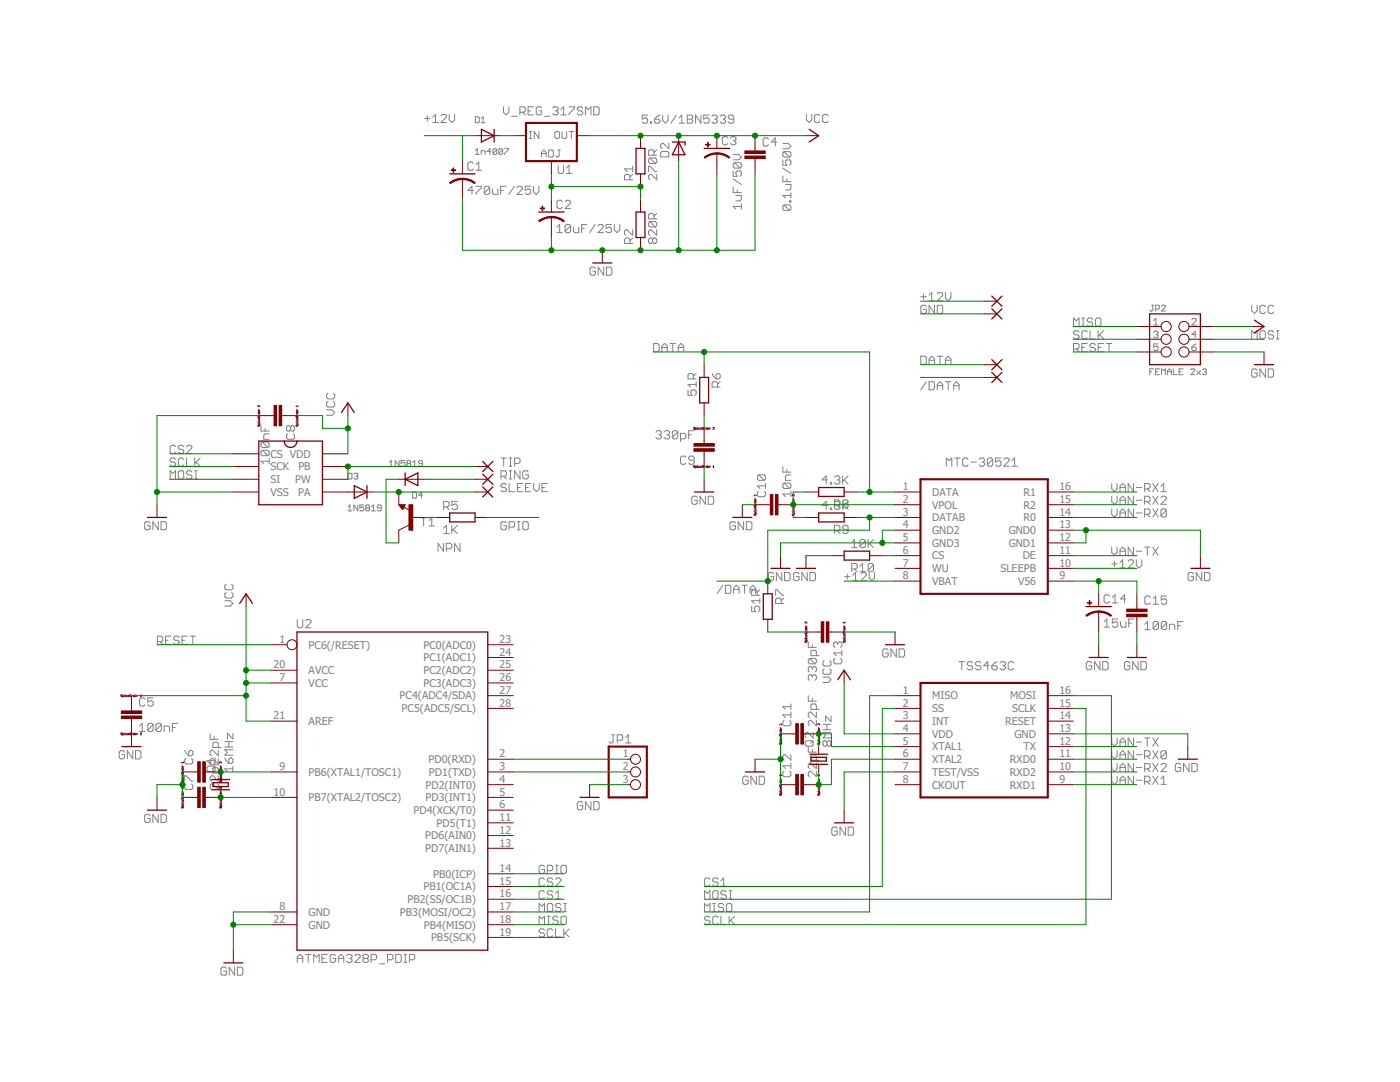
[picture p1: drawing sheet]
<svg xmlns="http://www.w3.org/2000/svg" width="279mm" height="216mm" viewBox="0 0 279 216" stroke-linecap="round" stroke-linejoin="round" font-family="sans-serif">
<defs><g id="words">
<g font-size="2.1" fill="#808080">
<text x="54" y="93.9">SCK</text>
<text x="54" y="91.3">CS VDD</text>
<text x="59.5" y="93.9">PB</text>
<text x="54" y="98.9">VSS</text>
<text x="54" y="96.4">SI</text>
<text x="58.9" y="96.4">PW</text>
<text x="59.5" y="98.9">PA</text>
<text x="180.2" y="97.8">1</text>
<text x="180.2" y="100.4">2</text>
<text x="186" y="98.9">DATA</text>
<text x="186" y="101.5">VPOL</text>
<text x="204.3" y="98.9">R1</text>
<text x="204.3" y="101.5">R2</text>
<text x="211.4" y="97.8">16</text>
<text x="211.4" y="100.4">15</text>
<text x="180.2" y="102.9">3</text>
<text x="180.2" y="105.4">4</text>
<text x="180.2" y="108">5</text>
<text x="186" y="104">DATAB</text>
<text x="186" y="106.6">GND2</text>
<text x="201.3" y="106.6">GND0</text>
<text x="204.3" y="104">R0</text>
<text x="211.4" y="102.9">14</text>
<text x="211.4" y="105.4">13</text>
<text x="211.4" y="108">12</text>
<text x="180.2" y="110.5">6</text>
<text x="180.2" y="113.1">7</text>
<text x="186" y="109.1">GND3</text>
<text x="186" y="111.6">CS</text>
<text x="201.3" y="109.1">GND1</text>
<text x="204.1" y="111.6">DE</text>
<text x="211.4" y="110.5">11</text>
<text x="211.4" y="113.1">10</text>
<text x="180.2" y="115.6">8</text>
<text x="186" y="114.2">WU</text>
<text x="186" y="116.7">VBAT</text>
<text x="199.7" y="114.2">SLEEPB</text>
<text x="203.2" y="116.7">V56</text>
<text x="211.4" y="115.6">9</text>
<text x="55.8" y="128.3">1</text>
<text x="61.6" y="129.4">PC6(/RESET)</text>
<text x="84.5" y="131.9">PC1(ADC1)</text>
<text x="84.5" y="129.4">PC0(ADC0)</text>
<text x="99.7" y="130.8">24</text>
<text x="99.7" y="128.3">23</text>
<text x="54.6" y="133.4">20</text>
<text x="55.8" y="135.9">7</text>
<text x="61.6" y="137">VCC</text>
<text x="61.6" y="134.5">AVCC</text>
<text x="84.5" y="137">PC3(ADC3)</text>
<text x="84.5" y="134.5">PC2(ADC2)</text>
<text x="99.7" y="135.9">26</text>
<text x="99.7" y="133.4">25</text>
<text x="54.6" y="143.5">21</text>
<text x="79.8" y="139.6">PC4(ADC4/SDA)</text>
<text x="80.2" y="142.1">PC5(ADC5/SCL)</text>
<text x="99.7" y="141">28</text>
<text x="99.7" y="138.4">27</text>
<text x="180.2" y="138.4">1</text>
<text x="180.2" y="141">2</text>
<text x="180.2" y="143.5">3</text>
<text x="186" y="139.6">MISO</text>
<text x="186" y="142.1">SS</text>
<text x="201.6" y="139.6">MOSI</text>
<text x="202" y="142.1">SCLK</text>
<text x="211.4" y="138.4">16</text>
<text x="211.4" y="141">15</text>
<text x="211.4" y="143.5">14</text>
<text x="61.6" y="144.6">AREF</text>
<text x="180.2" y="146.1">4</text>
<text x="180.2" y="148.6">5</text>
<text x="186" y="144.6">INT</text>
<text x="186" y="147.2">VDD</text>
<text x="186" y="149.7">XTAL1</text>
<text x="200.6" y="144.6">RESET</text>
<text x="202.5" y="147.2">GND</text>
<text x="204.3" y="149.7">TX</text>
<text x="211.4" y="146.1">13</text>
<text x="211.4" y="148.6">12</text>
<text x="55.8" y="153.7">9</text>
<text x="61.6" y="154.8">PB6(XTAL1/TOSC1)</text>
<text x="85.5" y="152.3">PD0(RXD)</text>
<text x="85.6" y="154.8">PD1(TXD)</text>
<text x="99.7" y="153.7">3</text>
<text x="99.7" y="151.1">2</text>
<text x="124.3" y="151.1">1</text>
<text x="124.3" y="153.7">2</text>
<text x="180.2" y="151.1">6</text>
<text x="180.2" y="153.7">7</text>
<text x="186" y="152.3">XTAL2</text>
<text x="186" y="154.8">TEST/VSS</text>
<text x="201.6" y="152.3">RXD0</text>
<text x="201.6" y="154.8">RXD2</text>
<text x="211.4" y="151.1">11</text>
<text x="211.4" y="153.7">10</text>
<text x="54.6" y="158.8">10</text>
<text x="61.6" y="159.9">PB7(XTAL2/TOSC2)</text>
<text x="84.9" y="159.9">PD3(INT1)</text>
<text x="84.9" y="157.3">PD2(INT0)</text>
<text x="99.7" y="161.3">6</text>
<text x="99.7" y="158.8">5</text>
<text x="99.7" y="156.2">4</text>
<text x="124.3" y="156.2">3</text>
<text x="180.2" y="156.2">8</text>
<text x="186" y="157.3">CKOUT</text>
<text x="201.6" y="157.3">RXD1</text>
<text x="211.4" y="156.2">9</text>
<text x="82.5" y="162.4">PD4(XCK/T0)</text>
<text x="84.9" y="167.5">PD6(AIN0)</text>
<text x="87.1" y="165">PD5(T1)</text>
<text x="99.7" y="166.4">12</text>
<text x="99.7" y="163.8">11</text>
<text x="84.9" y="170">PD7(AIN1)</text>
<text x="99.7" y="174">14</text>
<text x="99.7" y="168.9">13</text>
<text x="84.5" y="177.7">PB1(OC1A)</text>
<text x="86.5" y="175.1">PB0(ICP)</text>
<text x="99.7" y="179.1">16</text>
<text x="99.7" y="176.5">15</text>
<text x="54.6" y="184.2">22</text>
<text x="55.8" y="181.6">8</text>
<text x="61.6" y="182.7">GND</text>
<text x="61.6" y="185.3">GND</text>
<text x="79.8" y="182.7">PB3(MOSI/OC2)</text>
<text x="81.3" y="180.2">PB2(SS/OC1B)</text>
<text x="84.6" y="185.3">PB4(MISO)</text>
<text x="99.7" y="184.2">18</text>
<text x="99.7" y="181.6">17</text>
<text x="86" y="187.8">PB5(SCK)</text>
<text x="99.7" y="186.7">19</text>
</g>
</g></defs>
<g fill="none" stroke="#800080" stroke-width=".2">
<path d="M51.4 84.2h.1M51.5 83.1l.3-.1v.2l-.3 .1zM51.5 82.4h.3v.2l-.2-.1v-.1M51.5 84.8v.2h.1l.2-.2v.2M51.6 83.8v.3l.2-.1v-.2M51.6 82.9h.2M51.6 81.9h.2M51.6 81.7l.1 .2M51.6 82.7l.1 .2M51.8 84.7v-.3l-.2 .1v.2h.4M51.8 84.2l-.2 .1M51.8 83.5v.2l-.2-.2 .1-.1v.3"/>
<path d="M51.8 82v.2l-.2-.2h.1v.2M51.8 80.9v.3l-.2-.3-.1 .1v.2M51.8 84.2v.1M59 84.2h.1M59.1 82.4h.4l-.1 .2-.2-.1v-.1M59.1 84.8v.2h.1l.2-.2v.2M59.1 83h.3l.1 .2-.4 .1zM59.2 83.8l.1 .3 .2-.1v-.2M59.2 81.7l.1 .2M59.2 82.7l.1 .2M59.2 82.9h.3M59.2 81.9h.3"/>
<path d="M59.5 80.9v.3M59.5 82l-.1 .2-.2-.2h.1v.2M59.5 83.5l-.1 .2-.2-.2 .1-.1v.3M59.5 84.2v.1M59.5 84.7l-.1-.3-.2 .1v.2h.4M59.5 84.2l-.3 .1M59.5 81h-.4l.1 .2M138.7 93l-.2-.1-.1 .1 .3 .2h-.3M138.7 85.3h-.2l-.1 .1 .3 .2h-.3M138.8 93.3h.2v-.2l-.2-.1v.4M138.8 85.7h.2v-.2l-.2-.1v.4M139.2 93.3h.1"/>
<path d="M139.2 93v.3M139.2 85.4v.3M139.2 85.7h.1M139.2 85.2v.1M139.2 92.8v.1M139.7 93l-.3 .1 .1 .2h.2M139.7 85.4l-.3 .1 .1 .2h.2M139.8 93.2h.2v-.2l-.2 .1 .2 .2M139.8 85.5h.2v-.1l-.2 .1 .2 .2M140.2 92.9l.2 .1v.3l-.2-.1zM140.2 85.3h.2v.4l-.2-.1zM140.5 85.4v.3"/>
<path d="M140.5 93v.3M140.7 93l-.2 .2M140.7 85.4l-.2 .1M141.1 92.9v.4l-.2-.1v-.2h.2M141.1 85.3v.4l-.2-.1v-.2h.2M141.2 93.2h.3l-.1-.2-.2 .1 .2 .2M141.2 85.5h.3l-.1-.1-.2 .1 .2 .2M141.6 85.4v.3M141.6 93v.3M141.8 93l-.2 .2M141.8 85.4l-.2 .1M142.3 93.3h.2"/>
<path d="M142.3 93l.1-.1v.4M142.3 85.3h.2l-.2 .4h.2M150.6 99.4l.1 .2M150.6 99.6h.3M150.9 98.7v.3M150.9 99.8l-.1 .2-.2-.2h.1v.2M150.9 98.8h-.4l.1 .2M158.2 99.6h.3M158.2 99.4l.2 .2M158.5 99.8l-.1 .2-.2-.2h.2v.2M158.5 98.7v.3l-.3-.3-.1 .1 .1 .2M150.4 102h.1"/>
<path d="M150.5 100.1h.4l-.1 .3-.2-.1v-.2M150.6 102.6v.2l.1-.2h.2l-.1 .2M150.6 100.8h.2l.1 .2-.3 .1zM150.6 101.6l.1 .2 .2-.1v-.1M150.6 100.5l.1 .2M150.6 100.7h.3M150.9 101.3l-.1 .2-.2-.2 .1-.1v.3M150.9 101.9v.2M150.9 102.4v-.1l-.2-.1-.1 .2h.4M150.9 102l-.3 .1M158.1 102h.1M158.1 100.9l.3-.1 .1 .2-.3 .1z"/>
<path d="M158.1 100.1h.4l-.1 .3-.2-.1v-.2M158.2 102.6v.2l.2-.2h.1l-.1 .2M158.2 101.6l.1 .2 .2-.1v-.1M158.2 100.7h.3M158.2 100.5l.2 .2M158.5 102.4v-.1l-.2-.1-.1 .2h.4M158.5 102l-.3 .1M158.5 101.3l-.1 .2-.2-.2 .2-.1v.3M158.5 101.9v.2M24.4 138.7h-.3l.3 .2-.1 .1-.2-.1M24.5 139h.2l.1-.2-.3-.1v.4M24.9 139h.1"/>
<path d="M24.9 138.7l.1 .3M25 138.6h.1M25.4 138.7l-.3 .1 .1 .2h.2M25.5 138.9h.3l-.1-.2-.2 .1 .2 .2M26 138.6l.1 .1v.3l-.2-.1zM26.3 138.7v.3M26.5 138.7l-.2 .2M26.8 138.6v.4l-.2-.1v-.2h.2M26.9 138.9h.3l-.1-.2-.2 .1 .2 .2M27.3 138.7v.3M27.5 138.7l-.2 .2M28 139h.3"/>
<path d="M28 138.7l.1-.1v.4M160.6 127.4h.1M160.7 126.3l.3-.1v.2l-.3 .1zM160.7 125.5h.3v.3l-.2-.1v-.2M160.7 128v.2l.2-.2h.1v.2M160.8 127v.2l.2-.1v-.1M160.8 126.1h.2M160.8 125h.2M160.8 124.8l.1 .2M160.8 125.9l.1 .2M161 127.8v-.1l-.2-.1v.2h.4M161 127.4l-.2 .1"/>
<path d="M161 126.7v.2l-.2-.2 .1-.1v.3M161 125.2v.2l-.2-.2h.1v.2M161 124.1v.3l-.2-.3-.1 .1v.2M161 127.3v.2M168.2 127.4h.1M168.3 125.5h.4l-.1 .3-.2-.1v-.2M168.3 128v.2l.2-.2h.2l-.1 .2M168.3 126.2h.3l.1 .2-.4 .1zM168.4 127l.1 .2 .2-.1v-.1M168.4 124.8l.1 .2M168.4 125.9l.1 .2M168.4 126.1h.3"/>
<path d="M168.4 125h.3M168.7 124.1v.3M168.7 125.2l-.1 .2-.2-.2h.1v.2M168.7 126.7l-.1 .2-.2-.2 .1-.1v.3M168.7 127.3v.2M168.7 127.8v-.1l-.2-.1-.1 .2h.4M168.7 127.4l-.3 .1M168.7 124.2h-.4l.1 .2M24.4 146.3h-.3l.3 .2-.1 .1h-.2M24.5 146.6h.2l.1-.2h-.3v.3M24.9 146.4l.1 .2M24.9 146.6h.1"/>
<path d="M25 146.2h.1M25.4 146.4h-.3l.1 .2h.2M25.5 146.5h.3l-.1-.1h-.2l.2 .2M26 146.2l.1 .1v.3h-.2zM26.3 146.4v.2M26.5 146.4l-.2 .1M26.8 146.2v.4h-.2v-.2h.2M26.9 146.5h.3l-.1-.1h-.2l.2 .2M27.3 146.4v.2M27.5 146.4l-.2 .1M28 146.3h.3l-.3 .3h.3M36.2 155.3h.1"/>
<path d="M36.2 154.2h.3l.1 .1-.3 .1zM36.2 159.3l.3-.1 .1 .2-.3 .1zM36.2 153.5h.4v.1l-.2 .1-.1-.2M36.2 158.5h.4v.2l-.2 .1-.1-.3M36.3 155.9l-.1 .2h.1l.2-.2v.2M36.3 158.1h.3M36.3 154.9l.1 .3 .2-.1v-.2M36.3 160l.1 .2h.2v-.2M36.3 152.8l.2 .2M36.3 153.8l.2 .2M36.3 157.9l.2 .2M36.3 158.9l.2 .2"/>
<path d="M36.3 154h.3M36.3 153h.3M36.3 159.1h.3M36.6 158.2l-.1 .2-.2-.2h.2v.2M36.6 155.8v-.2l-.2-.1-.1 .3h.4M36.6 152v.3M36.6 153.1l-.1 .2-.2-.2h.2v.2M36.6 154.6l-.1 .2-.2-.2 .2-.1v.3M36.6 155.3v.1M36.6 157.1v.3M36.6 159.7l-.1 .2-.2-.2 .2-.1v.3M36.6 155.3l-.3 .1"/>
<path d="M36.6 152.1h-.4l.1 .2M36.6 157.2h-.4l.1 .2M43.8 155.3h.1M43.8 154.2h.4v.1l-.3 .1zM43.8 153.5h.4v.1l-.2 .1v-.2M43.8 159.3l.4-.1v.2l-.3 .1zM43.8 158.5h.4v.2l-.2 .1v-.3M43.9 155.9l-.1 .2h.2l.2-.2v.2M44 158.1h.2M44 154.9v.3l.2-.1v-.2M44 154h.2M44 153h.2"/>
<path d="M44 160v.2h.2v-.2M44 152.8l.1 .2M44 153.8l.1 .2M44 157.9l.1 .2M44 158.9l.1 .2M44 159.1h.2M44.2 158.2v.2l-.2-.2h.1v.2M44.2 155.8v-.2l-.2-.1v.3h.3M44.2 155.3l-.2 .1M44.2 154.6v.2l-.2-.2 .1-.1v.3M44.2 153.1v.2l-.2-.2h.1v.2M44.2 152v.3l-.2-.3-.2 .1 .1 .2"/>
<path d="M44.2 157.1v.3l-.2-.3-.2 .1 .1 .2M44.2 155.3v.1M44.2 159.7v.2l-.2-.2 .1-.1v.3M155.5 147.7h.1M155.5 157.9h.1M155.6 145.8h.4l-.1 .3-.2-.1v-.2M155.6 156h.4l-.1 .3-.2-.1v-.2M155.6 148.3v.2l.2-.2h.2l-.1 .2M155.6 146.5h.3l.1 .2-.4 .1zM155.6 156.7h.3l.1 .2-.4 .1zM155.6 158.4v.3l.2-.3 .2 .1-.1 .2M155.7 147.3l.1 .2h.2v-.2"/>
<path d="M155.7 157.4l.1 .3 .2-.1v-.2M155.7 145.2l.1 .2M155.7 146.2l.1 .2M155.7 155.3l.1 .2M155.7 156.4l.1 .2M155.7 146.4h.3M155.7 145.4h.3M155.7 156.6h.3M155.7 155.5h.3M156 144.4v.3M156 145.5l-.1 .2-.2-.2h.1v.2M156 147l-.1 .2-.2-.2 .1-.1v.3"/>
<path d="M156 147.7v.1M156 148.1v-.1l-.2-.1-.1 .2h.4M156 154.6v.2M156 155.7l-.1 .2-.2-.2 .1-.1v.3M156 157.1l-.1 .2-.2-.2h.1v.2M156 157.8v.1M156 158.3v-.2h-.2l-.1 .2h.4M156 147.7l-.3 .1M156 157.9h-.3M156 144.5h-.4l.1 .2M156 154.7h-.4l.1 .1M163.1 147.7h.1"/>
<path d="M163.1 157.9h.1M163.2 156h.4l-.1 .3-.2-.1v-.2M163.2 146.6l.3-.1 .1 .2-.3 .1zM163.2 145.8h.4l-.1 .3-.2-.1v-.2M163.3 148.3v.2l.1-.2h.2l-.1 .2M163.3 156.7h.2l.1 .2-.3 .1zM163.3 158.4v.3l.1-.3 .2 .1-.1 .2M163.3 147.3l.1 .2h.2v-.2M163.3 146.4h.3M163.3 145.4h.3M163.3 157.4l.1 .3 .2-.1v-.2M163.3 145.2l.1 .2"/>
<path d="M163.3 146.2l.1 .2M163.3 155.3l.1 .2M163.3 156.4l.1 .2M163.3 156.6h.3M163.3 155.5h.3M163.6 148.1v-.1l-.2-.1-.1 .2h.4M163.6 147.7l-.3 .1M163.6 147l-.1 .2-.2-.2 .1-.1v.3M163.6 145.5l-.1 .2-.2-.2h.1v.2M163.6 144.4v.3l-.3-.3-.1 .1 .1 .2M163.6 154.6v.2l-.3-.2h-.1l.1 .2M163.6 147.7v.1"/>
<path d="M163.6 155.7l-.1 .2-.2-.2 .1-.1v.3M163.6 157.1l-.1 .2-.2-.2h.1v.2M163.6 157.8v.1M163.6 158.3v-.2h-.2l-.1 .2h.4M163.6 157.9h-.3M36.2 160.4h.1M36.3 161l-.1 .2h.1l.2-.2v.2M36.6 160.4v.1M36.6 160.8v-.1l-.2-.1-.1 .2h.4M36.6 160.4l-.3 .1M43.8 160.4h.1M43.9 161l-.1 .2h.2l.2-.2v.2"/>
<path d="M44.2 160.4v.1M44.2 160.8v-.1l-.2-.1v.2h.3M44.2 160.4l-.2 .1"/>
</g>
<g fill="none" stroke="#808080" stroke-width=".2">
<path d="M84.7 23.6h1.1M85.3 23.1v1.1M86.4 24.4h1.1M86.4 23.4l.5-.6v1.6M88 23.1l.3-.3h.5l.3 .3v.3l-1.1 1h1.1M89.6 22.8v1.1l.6 .5 .5-.5v-1.1M94.4 38h-1l.8-.8v1.6M94.4 32.6l-.2-.3h-.6l-.2 .3v1.1l.2 .3h.6l.2-.3M94.9 30.1l.3-.4v1.1M94.9 30.8h.8M94.9 23.3h.6l.2 .2v.8l-.2 .2h-.6zM95 37.2h1.1v.2l-1.1 1.1v.3"/>
<path d="M95 34h1.1M95 32.9l.5-.6v1.7M96 30.8v-.7h.6l.2 .1v.6M96 24.5h.8M96 23.7l.4-.4v1.2M97.7 37.4l-.2-.2h-.6l-.3 .2v1.1M97.7 37.4v1.1l-.2 .3h-.6l-.3-.3M97.7 37.4l-1.1 1.1M98 30.2h-.8l.6-.5v1.1M98.3 37.7v.8l.3 .3h.8v-1.1M99.1 29.8v.8l-.1 .2h-.4l-.2-.2M99.1 29.8l-.1-.1h-.4l-.2 .1v.8"/>
<path d="M99.1 29.8l-.7 .8M99.9 38h.6M100.3 29.8v.8l-.2 .2h-.4l-.2-.2M100.3 29.8l-.2-.1h-.4l-.2 .1v.8M100.3 29.8l-.8 .8M100.5 21.3v1.1l.5 .5 .6-.5v-1.1M100.7 29.7h.8v.1l-.8 .8v.2M101 37.2h-1.1v1.6M102.1 23.2h1.1M102.6 37.2l-1 1.6M103.2 37.4l.3-.2h.5l.3 .2v.3l-1.1 1.1h1.1M103.8 22.4h.8l.2-.3v-.5l-.2-.3h-.8v1.6"/>
<path d="M104.3 22.4l.5 .5M105.4 22.1h.5M105.7 27.6h.4M105.7 26.2h.4M105.9 26.2v1.4M105.9 37.2h-1.1v.8l.6-.3h.2l.3 .3v.5l-.3 .3h-.5l-.3-.3M106.5 21.3h-1.1v1.6h1.1M106.5 37.2v1.1l.5 .5 .5-.5v-1.1M107.5 26.2v1.4l-.9-1.4v1.4M108.1 31.3v-.9l.4-.5 .5 .5v.9M108.1 30.6h.9M108.1 21.6l-.3-.3h-.5l-.3 .3v1.1l.3 .2h.5l.3-.2v-.6h-.5"/>
<path d="M108.7 23.2h1M109.5 29.9h.7l.2 .3v.9l-.2 .2h-.7zM110.3 21.6l.3-.3h.5l.3 .3v.2l-.3 .3M110.7 26.5l.3-.3h.4l.3 .3v.9l-.3 .2h-.4l-.3-.2zM110.8 22.1h.3M111.1 22.1l.3 .3v.3l-.3 .2h-.5l-.3-.2M111.4 29.9h.4M111.4 33v1.3l.3 .3h.5l.3-.3v-1.3M111.6 29.9v1.2l-.2 .2h-.3l-.2-.2M111.9 22.9h1.1M111.9 21.8l.6-.5v1.6M112.2 26.2v1.2l.2 .2h.5l.2-.2v-1.2"/>
<path d="M113 33.5l.6-.5v1.6M113 34.6h1.1M113.6 26.2h.9M113.6 21.3h1.1v.3l-1.1 1.1v.2M114 26.2v1.4M116.3 21.6l-.3-.3h-.5l-.3 .3v.2l.3 .3h.5l.3 .3v.3l-.3 .2h-.5l-.3-.2M116.8 22.9v-1.6l.6 .5 .5-.5v1.6M118.5 21.3h.8l.3 .3v1.1l-.3 .2h-.8zM125.7 35.9v-.8l-.3-.3h-.5l-.3 .3v.8h1.7M126.3 34.8l-.6 .5M126.3 33.7h-1.7l.6 .5M126.3 33.2v1"/>
<path d="M129.2 23h-1v.8l.5-.3h.3l.2 .3v.5l-.2 .3h-.6l-.2-.3M129.4 34.2v-1h.3l1.1 1h.3M129.7 31.5h1.1l.3 .3v.5l-.3 .3M129.7 31.5l-.3 .3v.5l.3 .3h1.1M129.7 31.5l1.1 1.1M129.8 24.3h.3v.3h-.3zM130.5 31v-.8l-.3-.3h-.5l-.3 .3v.8h1.7M130.6 23.8h.8l.3 .2v.3l-.3 .3h-.5l-.3-.3zM131.1 34.8v1.1l-1.1-1.1h-.3l-.3 .3v.5l.3 .3M131.1 29.9l-.6 .5M131.7 23l-.6 .2-.5 .6M132.1 30.2h1.1l.3 .3v.8h-1.7v-.8z"/>
<path d="M132.2 23v1l.6 .6 .5-.6v-1M133.5 28.6v1.1l-1.1-1.1h-.3l-.3 .3v.5l.3 .3M135 23l-1.1 1.6M135.5 24.6h1.1M135.5 23.5l.6-.5v1.6M137.2 23h.8l.2 .2v.3l-.2 .3 .2 .2v.3l-.2 .3h-.8zM137.2 23.8h.8M139.9 23v1.6l-1.1-1.6v1.6M141.5 23h-1.1v.8l.6-.3h.2l.3 .3v.5l-.3 .3h-.5l-.3-.3M142.1 23.2l.2-.2h.6l.3 .2v.3l-.3 .3M142.6 23.8h.3M142.9 23.8l.3 .2v.3l-.3 .3h-.6l-.2-.3"/>
<path d="M143.7 23.2l.3-.2h.5l.3 .2v.3l-.3 .3M144.3 23.8h.2M144.5 23.8l.3 .2v.3l-.3 .3h-.5l-.3-.3M145.2 27.5l-.2-.2h-.6l-.2 .2v1.1l.2 .3h.6l.2-.3M145.8 27.5l.3-.2h.5l.3 .2v.3l-.3 .3M146.3 30.8h1.1l.6 .6-.6 .5h-1.1M146.3 34.1v1.1h.8l-.2-.6v-.2l.2-.3h.6l.3 .3v.5l-.3 .3M146.3 37.4v1h1.7M146.3 35.7l1.7 1.1M146.3 28.1h.3M146.4 23.8h-.8l-.2-.3v-.3l.2-.2h.6l.2 .2v1.1l-.2 .3h-.6l-.2-.3M146.6 32.4h1.1l.3 .3v.6l-.3 .2"/>
<path d="M146.6 32.4l-.3 .3v.6l.3 .2h1.1M146.6 32.4l1.1 1.1M146.6 28.1l.3 .3v.2l-.3 .3h-.5l-.3-.3M146.9 39h1.1v.8l-.3 .3h-.8M147.1 37.9v.5M153.4 27.8l-.3-.3h-.5l-.3 .3v1.1l.3 .2h.5l.3-.2M155 28.3h-1.1l.8-.8v1.6M156.2 31.9v1.1h.8l-.2-.6v-.2l.2-.3h.6l.2 .3v.5l-.2 .3M156.2 35.2v1.1h1.6M156.2 33.5l1.6 1.1M156.2 28.6h1.1l.5 .6-.5 .5h-1.1M156.5 30.2h1.1l.2 .3v.6l-.2 .2"/>
<path d="M156.5 30.2l-.3 .3v.6l.3 .2h1.1M156.5 30.2l1.1 1.1M156.8 36.8h1v.8l-.2 .3h-.8M157 35.7v.6M157.8 38.4v1.1M157.8 39h-1.6l.6 .5M160.9 22.8v1.1l.6 .5 .5-.5v-1.1M163.6 23.1l-.2-.3h-.6l-.2 .3v1.1l.2 .2h.6l.2-.2M165.3 23.1l-.3-.3h-.5l-.3 .3v1.1l.3 .2h.5l.3-.2M111.1 45.3l.6-.5v1.6M111.1 46.4h1.1M112.2 40.2l-.2-.2h-.6l-.3 .2v1.1l.3 .3h.6l.2-.3"/>
<path d="M112.8 40.2l.3-.2h.5l.3 .2v.3l-1.1 1.1h1.1M113.9 45.1v1l-.3 .3h-.5l-.3-.3M113.9 45.1l-.3-.3h-.5l-.3 .3v1M113.9 45.1l-1.1 1M114.4 45.3v.8l.3 .3h.8v-1.1M116.1 45.6h.5M117.1 44.8h-1v1.6M118.8 44.8l-1.1 1.6M118.8 53.6l-.2-.3h-.6l-.2 .3v1.1l.2 .2h.6l.2-.2v-.6h-.5M119.3 45.1l.3-.3h.5l.3 .3v.2l-1.1 1.1h1.1M120.5 53.3v1.6l-1.1-1.6v1.6M121 53.3h.8l.3 .3v1.1l-.3 .2h-.8z"/>
<path d="M122 44.8h-1v.8l.5-.3h.3l.2 .3v.5l-.2 .3h-.6l-.2-.3M122.6 44.8v1.1l.5 .5 .6-.5v-1.1M125.7 48.6v-.8l-.3-.3h-.5l-.3 .3v.8h1.7M126.3 45.9v1l-1.1-1h-.3l-.3 .2v.6l.3 .2M126.3 47.5l-.6 .5M129.7 44.2h1.1l.3 .3v.5l-.3 .3M129.7 44.2l-.3 .3v.5l.3 .3h1.1M129.7 44.2l1.1 1.1M130.2 47.8l.3-.3h.3l.3 .3v.5l-.3 .3h-.3l-.3-.3M130.2 47.8l-.2-.3h-.3l-.3 .3v.5l.3 .3h.3l.2-.3M130.2 47.8v.5M130.5 43.7v-.8l-.3-.3h-.5l-.3 .3v.8h1.7"/>
<path d="M131.1 45.9v1l-1.1-1h-.3l-.3 .2v.6l.3 .2M131.1 42.6l-.6 .5M148 41.2h-1.7l.6 .5M148 40.6v1.1M156.5 40.9h1.1l.2 .3v.5l-.2 .3M156.5 40.9l-.3 .3v.5l.3 .3h1.1M156.5 40.9l1.1 1.1M157.6 40.1h.2v.2h-.2zM183.8 59.2h1.1M184.3 58.7v1M185.4 58.9l.5-.5v1.6M187 58.7l.3-.3h.6l.2 .3v.2l-1.1 1.1h1.1"/>
<path d="M188.7 58.4v1.1l.5 .5 .6-.5v-1.1M65.4 78.5l-.2 .3v.5l.2 .3h1.1l.3-.3v-.5l-.3-.3M130.5 68.5h.8l.2 .3v1.1l-.2 .3h-.8zM132.1 70.2v-1.1l.5-.6 .6 .6v1.1M132.1 69.3h1.1M133.7 68.5h1.1M134.3 68.5v1.7M135.4 70.2v-1.1l.5-.6 .5 .6v1.1M135.4 69.3h1M137.3 77.8v1.1h.8l-.3-.8 .3-.3h.6l.2 .3v.5l-.2 .3M138.4 75.6v-.8l-.3-.3h-.5l-.3 .3v.8h1.6M138.9 76.2v1"/>
<path d="M138.9 76.7h-1.6l.5 .5M138.9 74.5l-.5 .6M142.1 74.5l.3 .6 .5 .5M142.9 74.8l.3-.3h.3l.2 .3v.5l-.2 .3h-.6zM143.2 77.2v-.8l-.3-.2h-.5l-.3 .2v.8h1.6M143.7 76.2l-.5 .5M183.8 71.1h.8l.3 .3v1l-.3 .3h-.8zM184.9 61.2l-.3-.3h-.6l-.2 .3v1.1l.2 .2h.6l.3-.2v-.6h-.6M184.9 76.2l-1.1 1.6M185.4 76.2h.8l.3 .2v1.1l-.3 .3h-.8zM185.4 72.7v-1.1l.5-.5 .6 .5v1.1M185.4 60h1.1"/>
<path d="M185.4 71.9h1.1M186.5 60.9v1.6l-1.1-1.6v1.6M187 60.9h.9l.2 .3v1.1l-.2 .2h-.9zM187 77.8v-1.1l.6-.5 .5 .5v1.1M187 77h1.1M187 71.1h1.1M187.6 71.1v1.6M188.7 76.2h1.1M188.7 72.7v-1.1l.5-.5 .6 .5v1.1M188.7 71.9h1.1M189.2 76.2v1.6M190.3 77h1.1"/>
<path d="M190.3 77.8v-1.1l.6-.5 .5 .5v1.1M214.2 65.1v-1.6l.6 .5 .5-.5v1.6M214.2 69.6h.9l.2-.3v-.5l-.2-.3h-.9v1.7M214.8 69.6l.5 .6M215.3 66.3l-.2-.3h-.6l-.3 .3v.2l.3 .3h.6l.2 .3v.3l-.2 .2h-.6l-.3-.2M215.9 65.1h.5M215.9 63.5h.5M215.9 69.3h.5M216.2 63.5v1.6M217 66.3l-.3-.3h-.5l-.3 .3v1.1l.3 .2h.5l.3-.2M217 68.5h-1.1v1.7h1.1M217.5 66v1.6h1.1"/>
<path d="M218.1 63.7l-.3-.2h-.5l-.3 .2v.3l.3 .3h.5l.3 .2v.3l-.3 .3h-.5l-.3-.3M218.6 63.7l.3-.2h.5l.3 .2v1.1l-.3 .3h-.5l-.3-.3zM218.6 68.8l-.3-.3h-.5l-.3 .3v.3l.3 .2h.5l.3 .3v.3l-.3 .3h-.5l-.3-.3M219.2 66v1.6M219.2 69.3h.5M219.4 66.8l.9 .8M220.3 68.5h-1.1v1.7h1.1M220.3 66l-1.1 1.1M220.8 68.5h1.1M221.3 68.5v1.7M229.5 74.2h.3M229.8 60.9h.5"/>
<path d="M230.1 60.9v1l-.3 .2-.3-.2M230.2 64l.5-.5v1.4M230.2 64.9h.9M230.2 66.3l.2-.2h.5l.2 .2-.2 .4M230.3 73.6h-.8v1.2M230.6 61.7h.6l.2-.2v-.4l-.2-.2h-.6v1.2M230.6 74.2h.4M230.7 66.7h.2M230.9 66.7l.2 .3v.2l-.2 .2h-.5l-.2-.2M231.1 68.6h-.9v.7l.5-.3 .4 .3v.4l-.2 .2h-.5l-.2-.2M231.4 73.6h-.8v1.2h.8M231.8 61.1l.2-.2h.4l.2 .2v.2l-.8 .8h.8"/>
<path d="M231.8 74.8v-1.2l.4 .4 .4-.4v1.2M233 74.2h.8M233 74.8v-.8l.4-.4 .4 .4v.8M234.1 73.6v1.2h.8M235.3 74.2h.4M236.1 73.6h-.8v1.2h.8M237.7 73.8l.1-.2h.4l.2 .2v.2l-.7 .8h.7M237.8 69.3h.7l.2 .2v.2l-.2 .2h-.4l-.3-.2zM237.8 63.8l.3-.3h.4l.2 .3v.2l-.9 .9h.9M238.7 66.7h-.9l.7-.6v1.3M238.7 68.6l-.9 .7M238.8 74l.8 .8"/>
<path d="M239.6 74l-.8 .8M240 73.8l.2-.2h.4l.2 .2-.2 .4M240.4 74.2h.2M240.6 74.2l.2 .2-.2 .4h-.4l-.2-.2M249.8 60.9v1.1l.6 .5 .5-.5v-1.1M249.8 67.6v-1.6l.6 .5 .5-.5v1.6M250.9 73.9l-.3-.3h-.5l-.3 .3v1.1l.3 .2h.5l.3-.2v-.6h-.5M251.7 66h.6l.2 .3v1.1l-.2 .2h-.6l-.3-.2v-1.1zM252.5 61.2l-.2-.3h-.6l-.3 .3v1.1l.3 .2h.6l.2-.2M252.5 73.6v1.6l-1.1-1.6v1.6M253.1 73.6h.8l.3 .3v1.1l-.3 .2h-.8zM254.2 61.2l-.3-.3h-.5l-.3 .3v1.1l.3 .2h.5l.3-.2"/>
<path d="M254.2 66.3l-.3-.3h-.5l-.3 .3v.2l.3 .3h.5l.3 .3v.3l-.3 .2h-.5l-.3-.2M254.7 66h.6M254.7 67.6h.6M255 66v1.6M34 95.6v-1.7l.5 .6 .5-.6v1.7M35 91.7l-.2-.3h-.6l-.2 .3v.2l.2 .3h.6l.2 .3v.3l-.2 .2h-.6l-.2-.2M35 89.1l-.2-.2h-.6l-.2 .2v1.1l.2 .3h.6l.2-.3M35.6 94.2l.3-.3h.5l.3 .3v1.1l-.3 .3h-.5l-.3-.3zM36.7 91.7l-.3-.3h-.5l-.3 .3v1.1l.3 .2h.5l.3-.2M36.7 89.1l-.3-.2h-.5l-.3 .2v.3l.3 .3h.5l.3 .2v.3l-.3 .3h-.5l-.3-.3M37.2 91.4v1.6h1.1M37.2 89.1l.3-.2h.5l.3 .2v.3l-1.1 1.1h1.1"/>
<path d="M38.3 94.2l-.3-.3h-.5l-.3 .3v.3l.3 .2h.5l.3 .3v.3l-.3 .3h-.5l-.3-.3M38.9 93.9h.5M38.9 95.6h.5M38.9 91.4v1.6M39.1 93.9v1.7M39.1 92.2l.8 .8M39.9 91.4l-1 1.1M52.1 84.9v1.1h1.6M52.4 88.2h1l.3 .3v.5l-.3 .3M52.4 89.9h1l.3 .2v.6l-.3 .2M52.4 89.9l-.3 .2v.6l.3 .2h1M52.4 88.2l-.3 .3v.5l.3 .3h1"/>
<path d="M52.4 89.9l1 1M52.4 88.2l1 1.1M52.9 85.5v.5M53.7 92h-1.6l.5 .6M53.7 91.5v1.1M53.7 86.6h-.8l-.3 .2v.9h1.1M57.4 86.6l-.2 .2v.6l.2 .3h1.1l.3-.3v-.6l-.3-.2M58 85.2l-.3-.3h-.3l-.2 .3v.5l.2 .3h.3l.3-.3M58 85.2l.3-.3h.2l.3 .3v.5l-.3 .3h-.2l-.3-.3M58 85.2v.5M65.2 81.8h1.1l.5 .5-.5 .6h-1.1M65.4 80.1l-.2 .3v.6l.2 .2h1.1l.3-.2v-.6l-.3-.3"/>
<path d="M69.5 94.4h.6l.2 .2v.8l-.2 .2h-.6zM70.6 94.6l.2-.2h.4l.2 .2-.2 .4M71 95h.2M71.2 95l.2 .2-.2 .4h-.4l-.2-.2M77.7 93h.8M77.7 92.3l.4-.4v1.1M79.7 91.9v1.1l-.8-1.1v1.1M80.8 91.9h-.8v.6l.4-.2 .4 .2v.4l-.2 .1h-.4l-.2-.1M81.4 92.5l-.2 .1 .2 .4h.4l.2-.1-.2-.4M81.4 92.5l-.2-.2 .2-.4h.4l.2 .2-.2 .4M81.4 92.5h.4M82.4 93h.7"/>
<path d="M82.4 92.3l.4-.4v1.1M82.4 98.2h.6l.1 .2v.8l-.1 .2h-.6zM84.3 92.5h-.6l-.2-.2 .2-.4h.4l.2 .2v.8l-.2 .1h-.4l-.2-.1M84.3 98.8h-.8l.6-.6v1.2M100 91.4h1M100 95h.8l.2-.3v-.5l-.2-.3h-.8v1.7M100.5 95l.5 .6M100.5 91.4v1.6M101 96.7l-.2-.2h-.6l-.2 .2v.3l.2 .3h.6l.2 .3v.2l-.2 .3h-.6l-.2-.3M101.6 91.4h.6M101.6 93h.6M101.6 96.5v1.6h1.1"/>
<path d="M101.6 93.9h.6M101.6 95.6h.6M101.9 91.4v1.6M101.9 93.9v1.7M102.7 92.5h.8l.3-.3v-.5l-.3-.3h-.8v1.6M103.3 97.3h.5M103.8 93.9v1.7l-1.1-1.7v1.7M104.3 96.5h-1v1.6h1M104.9 97.3h.5M105.4 94.2l-.2-.3h-.6l-.3 .3v1.1l.3 .3h.6l.2-.3v-.6h-.5M106 96.5h-1.1v1.6h1.1M106.5 96.5v1.1l.6 .5 .5-.5v-1.1"/>
<path d="M108.2 97.3h.5M109.2 96.5h-1v1.6h1M130.9 86.2l.3-.3h.5l.3 .3v.3l-.3 .2M131.4 86.7h.3M131.7 86.7l.3 .3v.3l-.3 .3h-.5l-.3-.3M132.5 86.2l.3-.3h.5l.3 .3v.3l-.3 .2M133.1 86.7h.2M133.3 86.7l.3 .3v.3l-.3 .3h-.5l-.3-.3M135.3 86.2l-.3-.3h-.5l-.3 .3v1.1M135.3 86.2v1.1l-.3 .3h-.5l-.3-.3M135.3 86.2l-1.1 1.1M135.8 87.6h.8l.3-.3v-.6l-.3-.2h-.8v1.6"/>
<path d="M136.9 91.3l-.3-.3h-.5l-.3 .3v1.1l.3 .2h.5l.3-.2M137.4 86.7h.6M138.5 85.9h-1.1v1.7M138.5 91.8h-.8l-.3-.3v-.2l.3-.3h.6l.2 .3v1.1l-.2 .2h-.6l-.3-.2M139.1 99.3l-.2-.3h-.6l-.2 .3v1.1l.2 .2h.6l.2-.2v-.6h-.5M140.8 99v1.6l-1.1-1.6v1.6M141.3 99h.9l.2 .3v1.1l-.2 .2h-.9zM151.4 94.8l-.2 .2v.6l.2 .2h1.1M151.4 94.8h1.1l.3 .2v.6l-.3 .2M151.4 98l-.2 .3v.5l.2 .3h1.1l.3-.3v-.5l-.3-.3M151.4 94.8l1.1 1M152.8 96.4v1.1"/>
<path d="M152.8 96.9h-1.6l.5 .6M156.2 93.1v1.1h1.6M156.5 96.4h1.1l.2 .3v.5l-.2 .3M156.5 96.4l-.3 .3v.5l.3 .3h1.1M156.5 96.4l1.1 1.1M157 93.7v.5M157.8 98.6h-1.6l.6 .5M157.8 98v1.1M157.8 94.8h-.8l-.2 .2v.8h1M165.2 95.8h-1.1l.8-.8v1.6M165.7 96.3h.3v.3h-.3zM166.5 95.2l.3-.2h.5l.3 .2v.3l-.3 .3"/>
<path d="M167.1 95.8h.2M167.3 95.8l.3 .2v.3l-.3 .3h-.5l-.3-.3M168.2 95v1.6M168.4 95.8l.8 .8M169.2 95l-1 1M188.8 93v-1.6l.6 .5 .5-.5v1.6M190.5 91.4h1.1M191 91.4v1.6M193.2 91.7l-.2-.3h-.6l-.3 .3v1.1l.3 .2h.6l.2-.2M193.8 92.2h1.1M195.4 91.7l.3-.3h.5l.3 .3v.2l-.3 .3M195.9 92.2h.3"/>
<path d="M196.2 92.2l.3 .3v.3l-.3 .2h-.5l-.3-.2M198.1 91.7l-.2-.3h-.6l-.3 .3v1.1M198.1 91.7v1.1l-.2 .2h-.6l-.3-.2M198.1 91.7l-1.1 1.1M199.8 91.4h-1.1v.8l.5-.3h.3l.3 .3v.6l-.3 .2h-.6l-.2-.2M200.3 91.7l.3-.3h.5l.3 .3v.2l-1.1 1.1h1.1M202 93h1M202 91.9l.5-.5v1.6M221.9 96.5v1.1l.5 .5 .5-.5v-1.1M221.9 99v1.1l.5 .5 .5-.5v-1.1M223.5 99.8h1.1M223.5 98.1v-1.1l.5-.5 .6 .5v1.1"/>
<path d="M223.5 97.3h1.1M226.2 96.5v1.6l-1.1-1.6v1.6M226.2 99v1.6l-1.1-1.6v1.6M226.8 99.8h1.1M226.8 97.3h1.1M228.4 97.6h.8l.3-.3v-.6l-.3-.2h-.8v1.6M229 97.6l.5 .5M230.1 99l1 1.6M230.1 96.5l1 1.6M231.1 99l-1 1.6M231.1 96.5l-1 1.6M231.7 99.3l.3-.3h.5l.3 .3v.2l-1.1 1.1h1.1"/>
<path d="M231.7 97l.5-.5v1.6M231.7 98.1h1.1M30 104.4l-.3-.3h-.6l-.2 .3v1.1l.2 .2h.6l.3-.2v-.6h-.6M31.6 104.1v1.6l-1.1-1.6v1.6M32.1 104.1h.9l.2 .3v1.1l-.2 .2h-.9zM44.9 119.9h1.1l.5 .5-.5 .5h-1.1M45.1 116.6l-.2 .3v.5l.2 .3h1.1l.3-.3v-.5l-.3-.3M45.1 118.2l-.2 .3v.5l.2 .3h1.1l.3-.3v-.5l-.3-.3M69.5 101.2l.3-.4v1.1M69.5 101.9h.8M71.4 100.8v1.1l-.8-1.1v1.1M72.6 100.8h-.8v.5l.4-.1 .4 .1v.4l-.2 .2h-.4l-.2-.2"/>
<path d="M73.2 101.3l-.2 .2 .2 .4h.4l.2-.2-.2-.4M73.2 101.3l-.2-.1 .2-.4h.4l.2 .2-.2 .3M73.2 101.3h.4M74.1 101.9h.8M74.1 101.2l.4-.4v1.1M76.1 101.3h-.6l-.2-.1 .2-.4h.4l.2 .2v.7l-.2 .2h-.4l-.2-.2M84 103.3h1.1M84.5 103.3v1.6M85.6 104.9h1.1M85.6 103.9l.6-.6v1.6M88.5 108.4v1.6l-1.1-1.6v1.6M88.5 105.4l.6-.5v1.6"/>
<path d="M88.5 106.5h1.1M88.5 101.1h.9l.2-.2v-.6l-.2-.2h-.9v1.6M89.1 109.5h.8l.3-.3v-.5l-.3-.3h-.8v1.6M89.1 101.1l.5 .6M90.2 104.9v1.6M90.4 105.7l.9 .8M91.3 100.1h-1.1v.8l.5-.3h.3l.3 .3v.5l-.3 .3h-.6l-.2-.3M91.3 104.9l-1.1 1M91.8 108.4v1.6l-1.1-1.6v1.6M101 104.4l-.2-.3h-.6l-.2 .3v1.1l.2 .2h.6l.2-.2v-.6h-.5M101.6 105.2h.8l.3-.3v-.5l-.3-.3h-.8v1.6M103.3 104.1h.5"/>
<path d="M103.3 105.7h.5M103.5 104.1v1.6M104.3 104.4l.3-.3h.6l.2 .3v1.1l-.2 .2h-.6l-.3-.2zM144.2 116.8l-1 1.6M144.8 116.8h.8l.3 .3v1l-.3 .3h-.8zM146.4 118.4v-1.1l.6-.5 .5 .5v1.1M146.4 117.6h1.1M146.8 104.4l-.3-.3h-.5l-.3 .3v1.1l.3 .2h.5l.3-.2v-.6h-.6M148.1 116.8h1M148.4 104.1v1.6l-1.1-1.6v1.6M148.6 116.8v1.6M148.9 104.1h.9l.3 .3v1.1l-.3 .2h-.9z"/>
<path d="M149.7 117.6h1.1M149.7 118.4v-1.1l.5-.5 .6 .5v1.1M151.1 118.8v-.8l-.3-.3h-.5l-.3 .3v.8h1.6M151.6 117.7l-.5 .5M151.6 119.3v1.1M151.6 119.9h-1.6l.5 .5M154.4 114.5l-.3-.3h-.5l-.3 .3v1.1l.3 .3h.5l.3-.3v-.5h-.6M154.8 118.8v-1.1h.3l1 1.1h.3M156 114.2v1.7l-1.1-1.7v1.7M156.4 119.3l-.5 .6M156.6 114.2h.8l.3 .3v1.1l-.3 .3h-.8zM159.5 114.5l-.3-.3h-.6l-.2 .3v1.1l.2 .3h.6l.3-.3v-.5h-.6"/>
<path d="M161.1 114.2v1.7l-1.1-1.7v1.7M161.6 114.2h.9l.3 .3v1.1l-.3 .3h-.9zM165.2 100.8h-1.1l.8-.8v1.6M165.7 101.4h.3v.2h-.3zM166.5 105.9h.8l.3-.3v-.5l-.3-.3h-.8v1.6M166.5 100.8h.8M166.5 100.3l.3-.3h.5l.3 .3M167.1 105.9l.5 .5M167.1 100.8l.5 .6M167.3 100.8l.3-.2v-.6l-.3-.3h-.8v1.7l.3 .2h.5l.3-.2M167.3 100.8l.3 .3v.3M168.2 100.3l.2 .3"/>
<path d="M168.4 100.8l.8 .8M168.4 100.6h.6M168.4 100.6l-.2 .2M168.6 115.1h1M169 100.6l.2 .2v.3l-.2 .3h-.6l-.2-.3M169.1 114.5v1.1M169.2 105.6h-.8l-.2-.2v-.3l.2-.3h.6l.2 .3v1.1l-.2 .2h-.6l-.2-.2M169.2 100l-.2-.3h-.6l-.2 .3v1.6M169.2 100l-1 1.1M169.2 100v.3l-.2 .3M170 108.2l.5-.5v1.6M170 109.3h1.1"/>
<path d="M170 113.5h.8l.3-.2v-.6l-.3-.3h-.8v1.7M170.2 115.9h1.1M170.2 114.8l.5-.6v1.7M170.5 113.5l.6 .6M171.6 113l.5-.6v1.7M171.6 114.1h1.1M171.8 114.5l.3-.3h.5l.3 .3v.3l-1.1 1.1h1.1M172.7 107.9v1.1l-.3 .3h-.5l-.3-.3M172.7 107.9l-.3-.2h-.5l-.3 .2v1.1M172.7 107.9l-1.1 1.1M173.2 107.7v1.6M173.5 114.2v1.1l.5 .6 .5-.6v-1.1"/>
<path d="M173.5 108.5l.8 .8M174.3 112.7l-.2-.3h-.6l-.3 .3v1.1M174.3 107.7l-1.1 1M174.3 112.7v1.1l-.2 .3h-.6l-.3-.3M174.3 112.7l-1.1 1.1M221.4 119l-.2-.3h-.6l-.3 .3v1l.3 .3h.6l.2-.3M221.9 101.6v1l.5 .6 .5-.6v-1M221.9 109.2v1.1l.5 .5 .5-.5v-1.1M221.9 112.5h1M222 119.2l.5-.5v1.6M222.4 112v1.1M223.5 100.6v-1.1l.5-.5 .6 .5v1.1"/>
<path d="M223.5 103.2v-1.1l.5-.5 .6 .5v1.1M223.5 110.8v-1.1l.5-.5 .6 .5v1.1M223.5 110h1.1M223.5 102.4h1.1M223.5 112.2l.5-.5v1.6M223.5 113.3h1.1M224.7 119.5h-1.1l.8-.8v1.6M225.1 112l.3-.3h.6l.2 .3v.2l-1.1 1.1h1.1M226.2 101.6v1.6l-1.1-1.6v1.6M226.2 109.2v1.6l-1.1-1.6v1.6M226.8 110h1.1M226.8 102.4h1.1"/>
<path d="M226.8 111.7v1.1l.5 .5 .6-.5v-1.1M228.4 102.6h.8l.3-.2v-.6l-.3-.2h-.8v1.6M228.4 100.1h.8l.3-.3v-.5l-.3-.3h-.8v1.6M228.4 109.2h1.1M229 109.2v1.6M229 102.6l.5 .6M229 100.1l.5 .5M229.6 119.2l-.3-.3h-.6l-.2 .3v1.1l.2 .3h.6l.3-.3M230.1 109.2l1 1.6M230.1 101.6l1 1.6M230.1 119.5l.6-.6v1.7M231.1 109.2l-1 1.6"/>
<path d="M231.1 101.6l-1 1.6M232.8 101.8v1.1l-.3 .3h-.5l-.3-.3M232.8 101.8l-.3-.2h-.5l-.3 .2v1.1M232.8 101.8l-1.1 1.1M232.8 118.9h-1v.9l.5-.3h.3l.2 .3v.5l-.2 .3h-.6l-.2-.3M238.2 114.5l-.3-.3h-.5l-.3 .3v1.1l.3 .3h.5l.3-.3v-.5h-.5M239.8 114.2v1.7l-1.1-1.7v1.7M240.4 114.2h.8l.3 .3v1.1l-.3 .3h-.8zM28.9 139.5l-.2-.2h-.6l-.2 .2v1.1l.2 .3h.6l.2-.3M30.6 139.3h-1.1v.8l.5-.3h.3l.3 .3v.5l-.3 .3h-.5l-.3-.3M31.4 128h.8l.3-.2v-.6l-.3-.3h-.8v1.7M31.9 128l.6 .6"/>
<path d="M33 127.8h.6M34.1 126.9h-1.1v1.7h1.1M35.8 127.2l-.3-.3h-.6l-.2 .3v.3l.2 .3h.6l.3 .2v.3l-.3 .3h-.6l-.2-.3M36.3 127.8h.6M37.4 126.9h-1.1v1.7h1.1M38 126.9h1M38.5 126.9v1.7M59.3 123.6v1.4l.3 .3h.6l.2-.3v-1.4M61 123.9l.2-.3h.6l.3 .3v.3l-1.1 1.1h1.1M150 121v1h.8l-.3-.8 .3-.2h.6l.2 .2v.6l-.2 .2M155.9 120.4v-.8l-.3-.3h-.5l-.3 .3v.8h1.6M161.3 128.1v1.1h1.6"/>
<path d="M161.3 138.8v1.1h1.6M161.6 131.4h1.1l.2 .3v.5l-.2 .3M161.6 131.4l-.3 .3v.5l.3 .3h1.1M161.6 131.4l1.1 1.1M162.1 133.3l.3-.3h.3l.2 .3v.5l-.2 .3M162.1 134.9l.3-.2h.3l.2 .2v.6l-.2 .2M162.1 133.3l-.3-.3h-.2l-.3 .3v.5l.3 .3M162.1 134.9l-.3-.2h-.2l-.3 .2v.6l.3 .2M162.1 128.7v.5M162.1 133.3v.3M162.1 134.9v.3M162.1 139.4v.5"/>
<path d="M162.9 130.8v-.8l-.2-.2h-.6l-.3 .2v.8h1.7M164.2 135.1h1.1l.5 .5-.5 .6h-1.1M164.5 133.5l-.3 .2v.6l.3 .3h1.1l.2-.3v-.6l-.2-.2M164.5 131.8l-.3 .3v.6l.3 .2h1.1l.2-.2v-.6l-.2-.3M166.6 131.4l-.2 .3v.5l.2 .3h1.1l.3-.3v-.5l-.3-.3M167.2 128.4l-.3-.3h-.3l-.2 .3v.5l.2 .3M167.2 128.4l.3-.3h.2l.3 .3v.5l-.3 .3M167.2 128.4v.3M168 129.8v1M168 130.3h-1.6l.5 .5M177.2 129.8l-.2-.3h-.6l-.2 .3v1l.2 .3h.6l.2-.3v-.5h-.5M178.9 129.5v1.6l-1.1-1.6v1.6"/>
<path d="M179.4 129.5h.9l.2 .3v1l-.2 .3h-.9zM191.4 132h1.1M191.9 132v1.6M194.1 132.3l-.3-.3h-.5l-.3 .3v.3l.3 .2h.5l.3 .3v.3l-.3 .2h-.5l-.3-.2M195.7 132.3l-.2-.3h-.6l-.2 .3v.3l.2 .2h.6l.2 .3v.3l-.2 .2h-.6l-.2-.2M197.4 132.8h-1.1l.8-.8v1.6M198 132.8h.8l.2 .3v.3l-.2 .2h-.6l-.2-.2zM199 132l-.5 .3-.5 .5M199.6 132.3l.3-.3h.5l.3 .3v.3l-.3 .2M200.1 132.8h.3M200.4 132.8l.3 .3v.3l-.3 .2h-.5l-.3-.2M202.3 132.3l-.3-.3h-.5l-.3 .3v1.1l.3 .2h.5l.3-.2"/>
<path d="M217.9 132.3l-.3-.3h-.5l-.3 .3v1.1l.3 .2h.5l.3-.2v-.6h-.6M219.5 132v1.6l-1.1-1.6v1.6M220.1 132h.8l.2 .3v1.1l-.2 .2h-.8zM220.3 124.1l.6-.6v1.6M220.3 125.1h1.1M222 120.3h1.1M223.1 123.5h-1.1v.8l.5-.2h.3l.3 .2v.6l-.3 .2h-.6l-.2-.2M223.6 124.1v.8l.3 .2h.8v-1M225.3 124.3h.5M225.5 132.3l-.3-.3h-.5l-.3 .3v1.1l.3 .2h.5l.3-.2v-.6h-.5M226.3 123.5h-1v1.6M227.1 132v1.6l-1-1.6v1.6"/>
<path d="M227.7 132h.8l.3 .3v1.1l-.3 .2h-.8zM228.5 124.6l.5-.6v1.6M228.5 125.6h1.1M230.1 120.6h1.1M231.2 124.3l-.3-.3h-.5l-.3 .3v1.1M231.2 124.3v1.1l-.3 .2h-.5l-.3-.2M231.2 124.3l-1.1 1.1M232.8 124.3l-.2-.3h-.6l-.2 .3v1.1M232.8 124.3v1.1l-.2 .2h-.6l-.2-.2M232.8 124.3l-1 1.1M233.4 125.6v-1h.8l.3 .2v.8M235 124.8h.6"/>
<path d="M236.1 124h-1.1v1.6M24.9 150.1l-.3-.3h-.6l-.2 .3v1.1l.2 .2h.6l.3-.2v-.6h-.6M26.5 149.8v1.6l-1.1-1.6v1.6M27.1 149.8h.8l.2 .3v1.1l-.2 .2h-.8zM27.9 144.9l.5-.6v1.7M27.9 146h1M30.6 144.6v1.1l-.3 .3h-.5l-.3-.3M30.6 144.6l-.3-.3h-.5l-.3 .3v1.1M30.6 144.6l-1.1 1.1M32.2 144.6v1.1l-.3 .3h-.5l-.3-.3M32.2 144.6l-.3-.3h-.5l-.3 .3v1.1M32.2 144.6l-1.1 1.1"/>
<path d="M32.8 146v-1.1h.8l.2 .3v.8M34.4 145.2h.5M35.5 144.3h-1.1v1.7M36.9 155.9v-1.1h.2l1.1 1.1h.3M36.9 149.7l.2 .6 .6 .5M37.1 151.4l-.2 .2v.6l.2 .2h1.1l.3-.2v-.6l-.3-.2M37.1 156.4l-.2 .3v.5l.2 .3h1.1l.3-.3v-.5l-.3-.3M37.7 150l.3-.3h.2l.3 .3v.5l-.3 .3h-.5zM41.3 153.1l.3-.2h1.1l.2 .2v.6l-.2 .3h-1.1l-.3-.3zM41.9 146.5v1h1.7M41.9 151.5v1.1h1.7M41.9 152.2l.3 .2"/>
<path d="M42.8 147v.5M42.8 152.1v.5M42.9 151.2v1.1M42.9 152.9l-.5 .5M42.9 151.8h-1.6l.5 .5M43.6 149.7v1.1l-1.1-1.1h-.3l-.3 .3v.5l.3 .3M43.6 149.2v-.8l-.3-.3h-.5l-.3 .3v.8h1.6M43.6 151.4v1l-1.1-1h-.3l-.3 .2M43.6 154.2v-.8l-.3-.2h-.5l-.3 .2v.8h1.6M43.6 154.8v1.1l-1.1-1.1h-.3l-.3 .3v.5l.3 .3M43.6 156.4v1.1l-1.1-1.1h-.3l-.3 .3v.5l.3 .3M44.9 151.2l.2 .6 .6 .5"/>
<path d="M44.9 149.1h1.6M44.9 148h1.6M45.7 151.5l.3-.3h.2l.3 .3v.6l-.3 .2h-.5zM45.7 148v1.1M46.5 153.4h-1.6l.5 .6M46.5 146.3v1.1l-1.1-1.1v1.1M46.5 152.9v1.1M46.5 149.6h-1.6l.5 .6-.5 .5h1.6M117.9 160v1.6l-1.1-1.6v1.6M118.5 160h.8l.3 .2v1.1l-.3 .3h-.8zM122.1 146.6h.5M122.4 146.6v1.4l-.3 .3h-.3l-.2-.3"/>
<path d="M123.2 147.7h.8l.3-.3v-.5l-.3-.3h-.8v1.7M124.8 148.3h1.1M124.8 147.2l.6-.6v1.7M149.3 155.2l-.3-.3h-.5l-.3 .3v1l.3 .3h.5l.3-.3v-.5h-.5M150.9 154.9v1.6l-1-1.6v1.6M151.5 154.9h.8l.3 .3v1l-.3 .3h-.8zM156.5 143.7l-.3 .3v.5l.3 .3h1.1l.2-.3v-.5l-.2-.3M156.5 153.9l-.3 .3v.5l.3 .3h1.1l.2-.3v-.5l-.2-.3M157.8 150.6v1.1l-1-1.1h-.3l-.3 .3v.5l.3 .3M157.8 140.5v1M157.8 142.1v1.1M157.8 152.3v1.1"/>
<path d="M157.8 142.6h-1.6l.6 .6M157.8 141h-1.6l.6 .5M157.8 152.8h-1.6l.6 .6M160.9 147.8h1.1l.3 .3v.5l-.3 .3h-1.1l-.2-.3v-.5zM161.3 149v1.1h1.6M162.1 149.5v.6M162.3 146.2v1.1l-1.1-1.1h-.3l-.2 .2v.6l.2 .3M162.3 147.8l-.5 .5M162.9 141.5v-.8l-.2-.2h-.6l-.3 .2v.8h1.7M162.9 142.1v1.1l-1.1-1.1h-.2l-.3 .3v.5l.3 .3M162.9 143.7v1.1l-1.1-1.1h-.2l-.3 .3v.5l.3 .3M162.9 151.7v-.8l-.2-.3h-.6l-.3 .3v.8h1.7"/>
<path d="M162.9 152.3v1.1l-1.1-1.1h-.2l-.3 .2v.6l.3 .3M162.9 153.9v1.1l-1.1-1.1h-.2l-.3 .3v.5l.3 .3M164.2 145.6h1.6M164.2 144.5h1.6M165 148.1l-.2-.3h-.3l-.3 .3v.5l.3 .3h.3l.2-.3M165 148.1l.3-.3h.3l.2 .3v.5l-.2 .3h-.3l-.3-.3M165 144.5v1.1M165 148.1v.5M165.8 142.9v1.1l-1-1.1v1.1M165.8 146.2h-1.6l.6 .5-.6 .6h1.6M221.9 147.3v1l.5 .6 .5-.6v-1M221.9 149.8v1.1l.5 .5 .5-.5v-1.1"/>
<path d="M221.9 152.3v1.1l.5 .6 .5-.6v-1.1M221.9 154.9v1.1l.5 .5 .5-.5v-1.1M223.5 153.1h1.1M223.5 155.7h1.1M223.5 154v-1.1l.5-.6 .6 .6v1.1M223.5 148.1h1.1M223.5 150.6h1.1M223.5 148.9v-1.1l.5-.5 .6 .5v1.1M223.5 151.4v-1.1l.5-.5 .6 .5v1.1M223.5 156.5v-1.1l.5-.5 .6 .5v1.1M226.2 147.3v1.6l-1.1-1.6v1.6M226.2 149.8v1.6l-1.1-1.6v1.6"/>
<path d="M226.2 152.3v1.7l-1.1-1.7v1.7M226.2 154.9v1.6l-1.1-1.6v1.6M226.8 153.1h1.1M226.8 155.7h1.1M226.8 148.1h1.1M226.8 150.6h1.1M228.4 153.4h.8l.3-.3v-.5l-.3-.3h-.8v1.7M228.4 147.3h1.1M228.4 156h.8l.3-.3v-.5l-.3-.3h-.8v1.6M228.4 150.9h.8l.3-.3v-.5l-.3-.3h-.8v1.6M229 147.3v1.6M229 150.9l.5 .5"/>
<path d="M229 153.4l.5 .6M229 156l.5 .5M230.1 147.3l1 1.6M230.1 149.8l1 1.6M230.1 152.3l1 1.7M230.1 154.9l1 1.6M231.1 147.3l-1 1.6M231.1 149.8l-1 1.6M231.1 152.3l-1 1.7M231.1 154.9l-1 1.6M231.7 152.6l.3-.3h.5l.3 .3v.3l-1.1 1.1h1.1M231.7 156.5h1.1"/>
<path d="M231.7 155.4l.5-.5v1.6M232.8 150.1l-.3-.3h-.5l-.3 .3v1.1M232.8 150.1v1.1l-.3 .2h-.5l-.3-.2M232.8 150.1l-1.1 1.1M235.6 152.6l-.2-.3h-.6l-.2 .3v1.1l.2 .3h.6l.2-.3v-.6h-.5M237.3 152.3v1.7l-1.1-1.7v1.7M237.8 152.3h.9l.2 .3v1.1l-.2 .3h-.9zM30 162.8l-.3-.3h-.6l-.2 .3v1.1l.2 .2h.6l.3-.2v-.6h-.6M31.6 162.5v1.6l-1.1-1.6v1.6M32.1 162.5h.9l.2 .3v1.1l-.2 .2h-.9zM108.7 172.9l-.3-.2h-.5l-.3 .2v1.1l.3 .3h.5l.3-.3v-.5h-.6M108.7 175.5l-.3-.3h-.5l-.3 .3v1.1l.3 .2h.5l.3-.2"/>
<path d="M108.7 178l-.3-.3h-.5l-.3 .3v1.1l.3 .3h.5l.3-.3M109.2 173.7h.8l.3-.2v-.6l-.3-.2h-.8v1.6M110.3 175.5l-.3-.3h-.5l-.3 .3v.2l.3 .3h.5l.3 .3v.3l-.3 .2h-.5l-.3-.2M110.3 178l-.3-.3h-.5l-.3 .3v.3l.3 .2h.5l.3 .3v.3l-.3 .3h-.5l-.3-.3M110.9 178.3l.5-.6v1.7M110.9 175.5l.2-.3h.6l.3 .3v.2l-1.1 1.1h1.1M110.9 179.4h1.1M110.9 172.7h.5M110.9 174.3h.5M111.1 172.7v1.6M112.2 172.7h.6l.2 .2v1.1l-.2 .3h-.6l-.2-.3v-1.1zM116.3 160.2l-.3-.2h-.5l-.3 .2v1.1l.3 .3h.5l.3-.3v-.5h-.5"/>
<path d="M140.6 179.4v-1.7l.5 .6 .6-.6v1.7M141.7 175.5l-.3-.3h-.5l-.3 .3v1.1l.3 .2h.5l.3-.2M142.2 178l.3-.3h.6l.2 .3v1.1l-.2 .3h-.6l-.3-.3zM143.3 175.5l-.2-.3h-.6l-.3 .3v.2l.3 .3h.6l.2 .3v.3l-.2 .2h-.6l-.3-.2M143.9 175.7l.5-.5v1.6M143.9 176.8h1.1M145 178l-.3-.3h-.6l-.2 .3v.3l.2 .2h.6l.3 .3v.3l-.3 .3h-.6l-.2-.3M145.5 177.7h.5M145.5 179.4h.5M145.8 177.7v1.7M167.1 165.3l-.3-.3h-.5l-.3 .3v1.1l.3 .3h.5l.3-.3v-.6h-.6M168.7 165v1.7l-1.1-1.7v1.7"/>
<path d="M169.3 165h.8l.3 .3v1.1l-.3 .3h-.8zM45.2 193.2l-.3-.2h-.5l-.3 .2v1.1l.3 .3h.5l.3-.3v-.5h-.6M46.8 193v1.6l-1.1-1.6v1.6M47.4 193h.8l.3 .2v1.1l-.3 .3h-.8zM59.3 192v-1l.6-.6 .5 .6v1M59.3 191.2h1.1M61 190.4h1.1M61.5 190.4v1.6M62.6 192v-1.6l.6 .6 .5-.6v1.6M64.2 191.2h.6M65.3 190.4h-1.1v1.6h1.1M67 190.7l-.3-.3h-.6l-.2 .3v1.1l.2 .2h.6l.3-.2v-.6h-.6"/>
<path d="M67.5 191.2h1.1M67.5 192v-1l.6-.6 .5 .6v1M69.2 190.7l.2-.3h.6l.3 .3v.3l-.3 .2M69.7 191.2h.3M70 191.2l.3 .3v.3l-.3 .2h-.6l-.2-.2M70.8 190.7l.3-.3h.5l.3 .3v.3l-1.1 1h1.1M72.7 191.2h.5M72.7 191.2l-.3-.2v-.3l.3-.3h.5l.3 .3v.3l-.3 .2M72.7 191.2l-.3 .3v.3l.3 .2h.5l.3-.2v-.3l-.3-.3M74.1 191.5h.8l.3-.3v-.5l-.3-.3h-.8v1.6M75.7 192.3h1.1M77.3 191.5h.8l.3-.3v-.5l-.3-.3h-.8v1.6"/>
<path d="M79 190.4h.8l.3 .3v1.1l-.3 .2h-.8zM80.6 190.4h.6M80.6 192h.6M80.9 190.4v1.6M81.7 191.5h.8l.3-.3v-.5l-.3-.3h-.8v1.6M107.6 181.9v-1.6l.5 .5 .6-.5v1.6M107.6 184.4v-1.6l.5 .5 .6-.5v1.6M108.7 185.6l-.3-.2h-.5l-.3 .2v.3l.3 .3h.5l.3 .2v.3l-.3 .3h-.5l-.3-.3M109.2 180.6l.3-.3h.5l.3 .3v1l-.3 .3h-.5l-.3-.3zM109.2 184.4h.6M109.2 182.8h.6M109.5 182.8v1.6"/>
<path d="M110.3 185.6l-.3-.2h-.5l-.3 .2v1.1l.3 .3h.5l.3-.3M110.9 185.4v1.6h1.1M111.4 183.1l-.3-.3h-.5l-.3 .3v.2l.3 .3h.5l.3 .3v.3l-.3 .2h-.5l-.3-.2M112 180.6l-.3-.3h-.6l-.2 .3v.2l.2 .3h.6l.3 .3v.2l-.3 .3h-.6l-.2-.3M112 183.1l.2-.3h.6l.2 .3v1.1l-.2 .2h-.6l-.2-.2zM112.5 181.9h.6M112.5 180.3h.6M112.5 185.4v1.6M112.8 180.3v1.6M112.8 186.2l.8 .8M113.6 185.4l-1.1 1M140.6 181.9v-1.6l.5 .5 .6-.5v1.6"/>
<path d="M141.7 183.1l-.3-.3h-.5l-.3 .3v.2l.3 .3h.5l.3 .3v.3l-.3 .2h-.5l-.3-.2M142.2 181.9h.6M142.2 180.3h.6M142.5 180.3v1.6M143.3 183.1l-.2-.3h-.6l-.3 .3v1.1l.3 .2h.6l.2-.2M143.9 182.8v1.6h1.1M144.4 180.6l-.3-.3h-.5l-.3 .3v.2l.3 .3h.5l.3 .3v.2l-.3 .3h-.5l-.3-.3M145 180.6l.2-.3h.6l.2 .3v1l-.2 .3h-.6l-.2-.3zM145.5 182.8v1.6M145.8 183.6l.8 .8M146.6 182.8l-1.1 1.1"/>
</g>
<g fill="none" stroke="#800000" stroke-width=".2">
<path d="M92.3 32.2v2.5M92.3 35.7v4.1M94.8 27.1h5.1M102.4 27.1h2.6M110 32.2v2.5M110 39.8v2.5M115.1 27.1h2.6M127.8 27.1v2.5M127.8 34.7v2.5M127.8 39.8v2.5M135.4 27.1v5.1M143.1 27.1v2.5"/>
<path d="M143.1 30.6v4.1M150.7 27.1v3M150.7 31.6v3.1M160.8 27.1h2.6M110 43.3v4.1M120.2 49.9v2.6M127.8 47.4v2.5M140.5 72.8v2.5M196.4 60.1h2.5M196.4 62.6h2.5M196.4 75.3h2.5M196.4 72.8h2.5"/>
<path d="M226.9 65.2h4.8M226.9 67.7h4.8M226.9 70.2h4.8M237.3 65.2h4.8M237.3 67.7h4.8M237.3 70.2h4.8M249.7 65.2h2.6M252.3 70.2v2.6M46.6 98.2h5M46.6 95.6h5M46.6 93.1h5M46.6 90.6h5"/>
<path d="M51.6 82.9h3.1M56.2 82.9h3.1M64.3 98.2h10.2M64.3 95.6h5.1M64.3 93.1h5.1M64.3 90.6h5.1M69.4 80.4v2.5M79.6 98.2v2.5M79.6 95.6h5.1M94.8 98.2h2.5M94.8 95.6h2.5M94.8 93.1h2.5"/>
<path d="M140.5 80.4v2.5M140.5 85.5v3M140.5 90v3.1M140.5 95.6v2.6M160.8 98.2h2.6M168.5 98.2h2.5M178.6 98.2h5.1M209.1 98.2h5.1M31.3 100.7v2.6M49.1 118.5v2.5M79.6 100.7h1.3l-.6 1zM80.6 101.2l1.2 .6"/>
<path d="M81.6 104.8l-2 1v2.5M82.1 103.3h2.6M87.2 103.3h2.5M94.8 103.3h2.5M148.1 100.7v2.6M150.7 100.7h3M153.2 116v2.5M155.3 100.7h3M155.8 110.9v2.5M160.8 103.3h2.6M160.8 110.9v2.5M165.9 110.9h2.6"/>
<path d="M168.5 103.3h2.5M173.5 110.9h2.6M178.6 103.3h5.1M178.6 100.7h5.1M178.6 105.8h5.1M178.6 108.3h5.1M178.6 110.9h5.1M178.6 113.4h5.1M178.6 116h5.1M209.1 103.3h5.1M209.1 100.7h5.1M209.1 105.8h5.1"/>
<path d="M209.1 108.3h5.1M209.1 110.9h5.1M209.1 113.4h5.1M209.1 116h5.1M219.3 118.5v2.5M226.9 118.5v3M239.6 110.9v2.5M26.2 138.8v3.1M54.2 136.3h5.1M54.2 133.7h5.1M54.2 128.7h3.1M97.3 138.8h5.1"/>
<path d="M97.3 136.3h5.1M97.3 133.7h5.1M97.3 131.2h5.1M97.3 128.7h5.1M153.2 123.6v2.5M160.8 126.1h3.1M165.4 126.1h3.1M168.5 133.7v2.6M178.6 138.8h5.1M178.6 126.1v2.6M209.1 138.8h5.1M219.3 122v4.1"/>
<path d="M219.3 128.7v2.5M226.9 123.1v3M226.9 128.7v2.5M26.2 143.4v5.6M31.3 159.1v2.5M36.4 154h3.1M36.4 159.1h3.1M41 154h3v1.6M44 157.6v1.5h-3M54.2 143.9h5.1M54.2 154h5.1M54.2 159.1h5.1"/>
<path d="M97.3 141.4h5.1M97.3 151.5h5.1M97.3 154h5.1M97.3 156.6h5.1M97.3 159.1h5.1M117.7 156.6v2.5M125.3 151.5h.6M125.3 154h.6M125.3 156.6h.6M150.7 151.5v2.5M155.8 146.4h3M155.8 156.6h3"/>
<path d="M160.3 146.4h3.1M160.3 156.6h3.1M163.4 149v1.5M163.4 152.5v1.5M178.6 141.4h5.1M178.6 143.9h5.1M178.6 146.4h5.1M178.6 149h5.1M178.6 151.5h5.1M178.6 154h5.1M178.6 156.6h5.1M209.1 141.4h5.1"/>
<path d="M209.1 143.9h5.1M209.1 146.4h5.1M209.1 149h5.1M209.1 151.5h5.1M209.1 154h5.1M209.1 156.6h5.1M237 149v2.5M97.3 179.4h5.1M97.3 176.9h5.1M97.3 174.3h5.1M97.3 169.3h5.1M97.3 166.7h5.1"/>
<path d="M97.3 164.2h5.1M97.3 161.6h5.1M168.5 161.6v2.6M46.6 189.6v2.5M54.2 182h5.1M54.2 184.5h5.1M97.3 187h5.1M97.3 182h5.1M97.3 184.5h5.1"/>
<circle cx="232.7" cy="67.7" r="1.02"/>
<circle cx="232.7" cy="65.2" r="1.02"/>
<circle cx="232.7" cy="70.2" r="1.02"/>
<circle cx="236.3" cy="67.7" r="1.02"/>
<circle cx="236.3" cy="65.2" r="1.02"/>
<circle cx="236.3" cy="70.2" r="1.02"/>
<circle cx="58.3" cy="128.7" r=".99"/>
<circle cx="126.8" cy="154" r=".99"/>
<circle cx="126.8" cy="151.5" r=".99"/>
<circle cx="126.8" cy="156.6" r=".99"/>
</g>
<path d="M105 24.5h10.1v7.7h-10.1zM183.7 95.6h25.4v22.9h-25.4zM183.7 136.3h25.4v22.8h-25.4zM121.5 149h7.6v10.1h-7.6z" fill="none" stroke="#800000" stroke-width=".42"/>
<g fill="none" stroke="#800000" stroke-width=".25">
<path d="M89.7 34.7h5.1M96.1 25.8l2.5 1.3-2.5 1.2zM98.6 25.8v2.5M126.9 29.6h1.8v5.1h-1.8zM134.2 28.3h2.5v.7M135.4 28.3l1.3 2.6h-2.5zM140.5 29.6h5.1M161.5 25.8l1.9 1.3-1.9 1.2M107.5 42.3h5.1M118.3 52.5h3.8M126.9 42.3h1.8v5.1h-1.8zM197.9 59.1l2.1 2"/>
<path d="M200 59.1l-2.1 2M139.6 75.3h1.8v5.1h-1.8zM197.9 61.6l2.1 2M197.9 74.3l2.1 2M197.9 71.8l2.1 2M200 61.6l-2.1 2M200 74.3l-2.1 2M200 71.8l-2.1 2M229.4 62.6h10.2v10.2h-10.2zM250.4 63.9l1.9 1.3-1.9 1.2M250.4 72.8h3.8M51.6 88h12.7v12.7h-12.7z"/>
<path d="M56.7 88a1.27 1.27 0 0 0 1.3 1.3 1.27 1.27 0 0 0 1.3-1.3M68.2 82.3l1.2-1.9 1.3 1.9M70.7 96.9l2.5 1.3-2.5 1.2zM73.2 96.9v2.5M80.9 95.6l2.5-1.2v2.5zM80.9 94.4v2.5M96.3 97.2l2.1 2M96.3 94.6l2.1 2M96.3 92.1l2.1 2M98.4 97.2l-2.1 2M98.4 94.6l-2.1 2M98.4 92.1l-2.1 2"/>
<path d="M138.6 98.2h3.8M163.4 97.3h5.1v1.8h-5.1zM29.4 103.3h3.8M80.6 100.8h-.8l.5 .7 .3-.5h-.4l.1 .2M89.7 102.4h5.1v1.7h-5.1zM146.2 103.3h3.9M152.3 118.5h1.8v5.1h-1.8zM153.9 113.4h3.8M158.9 113.4h3.9M163.4 102.4h5.1v1.7h-5.1zM168.5 110h5v1.8h-5zM237.7 113.4h3.8"/>
<path d="M47.8 120.4l1.3-1.9 1.3 1.9M59.3 126.1h38v63.5h-38zM167.2 135.6l1.3-1.9 1.2 1.9M176.7 128.7h3.8M216.7 121h5.1M217.4 131.2h3.8M225 131.2h3.8M24.3 149h3.9M42.2 155.6h3.6M42.2 157.6h3.6M42.5 156.2h3.1v.8h-3.1zM115.8 159.1h3.8"/>
<path d="M148.8 154h3.8M161.6 150.5h3.6M161.6 152.5h3.6M161.9 151.1h3v.8h-3zM235.1 151.5h3.9M29.4 161.6h3.8M166.6 164.2h3.8M44.7 192.1h3.8"/>
</g>
<g fill="#800000" stroke="#800000" stroke-width=".2">
<path d="M159.8 144.4h.5v4.1h-.5z"/>
<path d="M158.8 144.4h.5v4.1h-.5z"/>
<path d="M159.8 154.5h.5v4.1h-.5z"/>
<path d="M158.8 154.5h.5v4.1h-.5z"/>
<path d="M54.7 80.9h.5v4.1h-.5z"/>
<path d="M55.7 80.9h.5v4.1h-.5z"/>
<path d="M163.9 124.1h.5v4h-.5z"/>
<path d="M164.9 124.1h.5v4h-.5z"/>
<path d="M138.5 88.5h4.1v.5h-4.1z"/>
<path d="M138.5 89.5h4.1v.5h-4.1z"/>
<path d="M217 120.2h.9v.2h-.9z"/>
<path d="M217.4 119.8h.1v.9h-.1z"/>
<path d="M224.9 122.6h4v.5h-4z"/>
<path d="M224.9 121.5h4v.5h-4z"/>
<path d="M154.7 98.7h.6v4h-.6z"/>
<path d="M153.7 98.7h.5v4h-.5z"/>
<path d="M40.5 152h.5v4.1h-.5z"/>
<path d="M39.5 152h.5v4.1h-.5z"/>
<path d="M40.5 157.1h.5v4h-.5z"/>
<path d="M39.5 157.1h.5v4h-.5z"/>
<path d="M81.6 100.7h.8v5.1h-.8z"/>
<path d="M24.2 142.9h4.1v.5h-4.1z"/>
<path d="M24.2 141.9h4.1v.5h-4.1z"/>
<path d="M107.8 41.5h.9v.1h-.9z"/>
<path d="M108.2 41.1h.1v.9h-.1z"/>
<path d="M140.8 28.8h.9v.1h-.9z"/>
<path d="M141.2 28.4h.1v.9h-.1z"/>
<path d="M90 33.9h.9v.1h-.9z"/>
<path d="M90.4 33.5h.1v.9h-.1z"/>
<path d="M148.7 31.1h4v.5h-4z"/>
<path d="M148.7 30.1h4v.5h-4z"/>
</g>
<g fill="#800000" stroke="#800000" stroke-width=".2">
<path d="M219.3 121.9h.2a3.9 3.9 0 0 1 2.3 .9l-.1 .2-.9-.6-1.5-.2z" fill-rule="evenodd"/>
<path d="M216.7 122.8l1.2-.7 1.4-.2v.3l-1.1 .1-1.3 .7z" fill-rule="evenodd"/>
<path d="M110 43.2h.3a3.9 3.9 0 0 1 2.3 .9l-.1 .2-1.4-.7-1.1-.2z" fill-rule="evenodd"/>
<path d="M107.5 44l1.2-.6 1.3-.2v.3l-1 .1-1.3 .7z" fill-rule="evenodd"/>
<path d="M143.1 30.5h.2a3.9 3.9 0 0 1 2.3 .9l-.1 .2-1.4-.7-1-.2z" fill-rule="evenodd"/>
<path d="M140.5 31.4l1.2-.7 1.4-.2v.3l-1.1 .1-1.3 .7z" fill-rule="evenodd"/>
<path d="M92.3 35.6h.3a3.9 3.9 0 0 1 2.2 .8l-.1 .2-.9-.5-1.5-.3z" fill-rule="evenodd"/>
<path d="M89.7 36.4l1.2-.6 1.4-.2v.2l-1 .2-1.4 .6z" fill-rule="evenodd"/>
</g>
<g fill="none" stroke="#008000" stroke-width=".2">
<path d="M84.7 27.1h10.1M92.3 27.1v5.1M99.9 27.1h2.5M110 34.7v5.1M110 37.2h17.8v2.6M117.7 27.1h43.1M135.4 32.2v17.7M143.1 34.7v15.2M150.7 34.7v15.2h-58.4v-10.1M110 47.4v2.5M130.4 70.2h43.1v28M140.5 70.2v2.6"/>
<path d="M183.7 62.6h12.7M183.7 60.1h12.7M183.7 75.3h12.7M183.7 72.8h12.7M214.2 70.2h12.7M214.2 65.2h12.7M214.2 67.7h12.7M242.1 70.2h10.2M242.1 65.2h7.6M242.1 67.7h10.2M31.3 98.2h15.3M33.9 95.6h12.7"/>
<path d="M33.9 93.1h12.7M33.9 90.6h12.7M51.6 82.9h-20.3v17.8M59.3 82.9h5v2.6h5.1M69.4 82.9v7.7M74.5 98.2h20.3M79.6 95.6h-2.6v12.7h2.6M84.7 95.6h10.1M94.8 93.1h-25.4v2.5M140.5 82.9v2.6M140.5 93.1v2.5M160.8 98.2h-2.5v5.1h2.5"/>
<path d="M171 98.2h7.6M214.2 98.2h12.7M84.7 103.3h2.5M97.3 103.3h10.2M148.1 100.7h2.6M158.3 100.7h20.3M160.8 110.9h5.1M168.5 116h10.1M171 103.3h7.6M173.5 103.3v2.5h-20.3v10.2h-10.1M176.1 110.9h2.5M178.6 108.3h-22.8v2.6"/>
<path d="M178.6 105.8h-2.5v2.5M214.2 110.9h12.7M214.2 105.8h25.4v5.1M214.2 116h12.7v2.5M214.2 100.7h12.7M214.2 103.3h12.7M214.2 113.4h12.7M216.7 105.8v2.5h-2.5M219.3 116v2.5M26.2 138.8h22.9M31.3 128.7h22.9M49.1 121v22.9h5.1"/>
<path d="M49.1 136.3h5.1M49.1 133.7h5.1M153.2 126.1h7.6M168.5 136.3v10.1h10.1M168.5 126.1h10.1M178.6 138.8h-5.1v43.2h-33M214.2 138.8h7.6v40.6h-81.3M219.3 126.1v2.6M226.9 126.1v2.6M36.4 156.6h-5.1v2.5M36.4 154v5.1M44 154h10.2"/>
<path d="M44 159.1h10.2M102.4 154h22.9M102.4 151.5h22.9M117.7 156.6h7.6M150.7 151.5h5.1M155.8 146.4v10.2M163.4 149v-2.6h2.5v2.6h12.7M178.6 154h-10.1v7.6M178.6 151.5h-12.7v5.1h-2.5v-2.6M178.6 141.4h-2.5v35.5h-35.6M214.2 146.4h22.8v2.6M214.2 154h12.7"/>
<path d="M214.2 151.5h12.7M214.2 141.4h2.5v43.1h-76.2M214.2 156.6h12.7M214.2 149h12.7M102.4 179.4h10.2M102.4 174.3h10.2M102.4 176.9h10.2M46.6 184.5h7.6M54.2 182h-7.6v7.6M102.4 182h10.2M102.4 184.5h10.2M102.4 187h10.2"/>
</g>
<g fill="#008000" stroke="#008000" stroke-width=".2">
<circle cx="155.8" cy="151.5" r=".51"/>
<circle cx="31.3" cy="98.2" r=".51"/>
<circle cx="176.1" cy="108.3" r=".51"/>
<circle cx="216.7" cy="105.8" r=".51"/>
<circle cx="36.4" cy="156.6" r=".51"/>
<circle cx="46.6" cy="184.5" r=".51"/>
<circle cx="110" cy="49.9" r=".51"/>
<circle cx="127.8" cy="49.9" r=".51"/>
<circle cx="120.2" cy="49.9" r=".51"/>
<circle cx="135.4" cy="49.9" r=".51"/>
<circle cx="143.1" cy="49.9" r=".51"/>
<circle cx="49.1" cy="133.7" r=".51"/>
<circle cx="49.1" cy="138.8" r=".51"/>
<circle cx="49.1" cy="136.3" r=".51"/>
<circle cx="69.4" cy="85.5" r=".51"/>
<circle cx="127.8" cy="27.1" r=".51"/>
<circle cx="135.4" cy="27.1" r=".51"/>
<circle cx="143.1" cy="27.1" r=".51"/>
<circle cx="150.7" cy="27.1" r=".51"/>
<circle cx="163.4" cy="146.4" r=".51"/>
<circle cx="163.4" cy="156.6" r=".51"/>
<circle cx="173.5" cy="103.3" r=".51"/>
<circle cx="153.2" cy="116" r=".51"/>
<circle cx="173.5" cy="98.2" r=".51"/>
<circle cx="140.5" cy="70.2" r=".51"/>
<circle cx="219.3" cy="116" r=".51"/>
<circle cx="158.3" cy="100.7" r=".51"/>
<circle cx="44" cy="154" r=".51"/>
<circle cx="44" cy="159.1" r=".51"/>
<circle cx="69.4" cy="93.1" r=".51"/>
<circle cx="79.6" cy="98.2" r=".51"/>
<circle cx="110" cy="37.2" r=".51"/>
<circle cx="127.8" cy="37.2" r=".51"/>
</g>
<use href="#words"/>
</svg>
